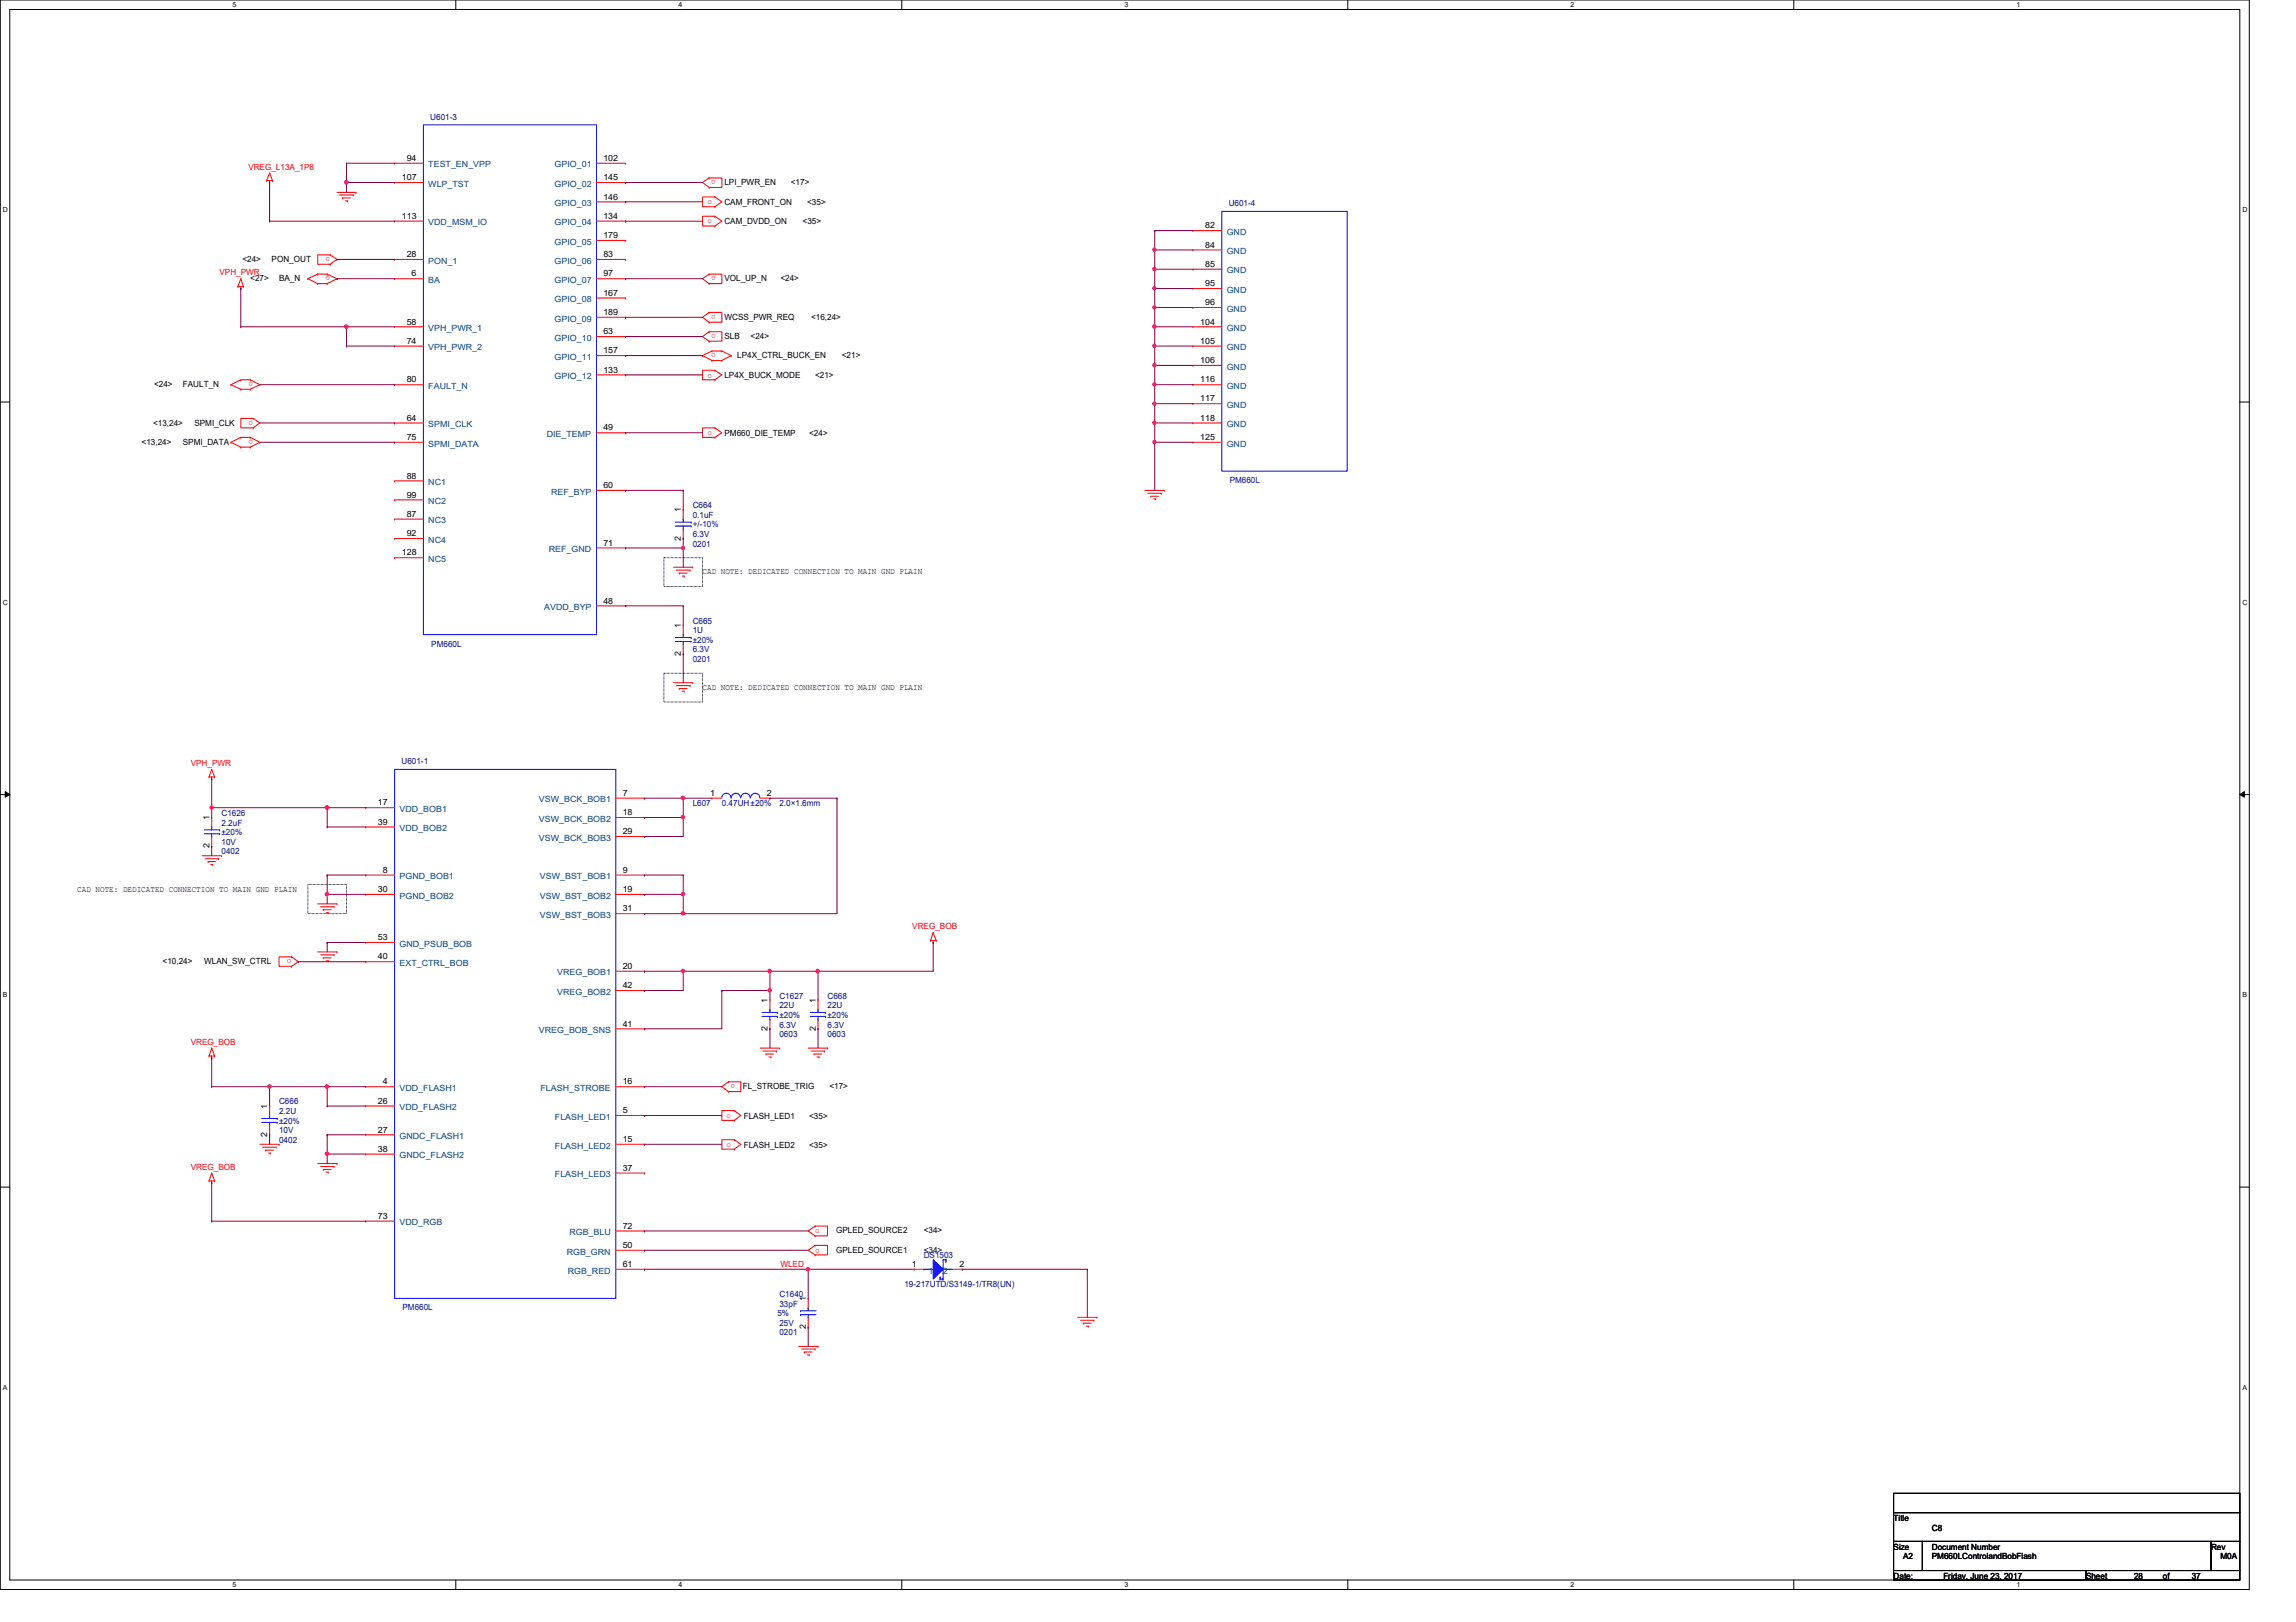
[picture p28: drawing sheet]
<svg xmlns="http://www.w3.org/2000/svg" width="297mm" height="210mm" viewBox="0 0 297 210" stroke-linecap="round" stroke-linejoin="round" font-family="sans-serif">
<defs><g id="words">
<g font-size="1.1" fill="#000080">
<text x="55.7" y="15.5">U601-3</text>
<text x="159" y="26.7">U601-4</text>
<text x="89.6" y="65.7">C664</text>
<text x="159.1" y="62.5">PM660L</text>
<text x="89.6" y="67">0.1uF</text>
<text x="89.6" y="70.7">0201</text>
<text x="89.6" y="69.5">6.3V</text>
<text x="89.6" y="68.2">+/-10%</text>
<text x="55.8" y="83.7">PM660L</text>
<text x="89.6" y="80.7">C665</text>
<text x="89.6" y="82">1U</text>
<text x="89.6" y="83.2">±20%</text>
<text x="89.6" y="85.7">0201</text>
<text x="89.6" y="84.4">6.3V</text>
<text x="51.9" y="98.8">U601-1</text>
<text x="28.7" y="105.6">C1626</text>
<text x="28.7" y="106.8">2.2uF</text>
<text x="89.6" y="104.4">L607</text>
<text x="93.4" y="104.4">0.47UH±20%</text>
<text x="100.8" y="104.4">2.0×1.6mm</text>
<text x="28.7" y="110.6">0402</text>
<text x="28.7" y="109.3">10V</text>
<text x="28.7" y="108.1">±20%</text>
<text x="100.8" y="129.2">C1627</text>
<text x="100.8" y="130.5">22U</text>
<text x="100.8" y="131.7">±20%</text>
<text x="107.1" y="129.2">C668</text>
<text x="107.1" y="130.5">22U</text>
<text x="107.1" y="131.7">±20%</text>
<text x="100.8" y="134.2">0603</text>
<text x="100.8" y="133">6.3V</text>
<text x="107.1" y="134.2">0603</text>
<text x="107.1" y="133">6.3V</text>
<text x="36.1" y="142.9">C666</text>
<text x="36.1" y="144.2">2.2U</text>
<text x="36.1" y="147.9">0402</text>
<text x="36.1" y="146.6">10V</text>
<text x="36.1" y="145.4">±20%</text>
<text x="100.8" y="167.8">C1640</text>
<text x="117" y="166.6">19-217UTD/S3149-1/TR8(UN)</text>
<text x="119.5" y="162.9">DS1503</text>
<text x="52.1" y="169.5">PM660L</text>
<text x="100.6" y="170.3">5%</text>
<text x="100.8" y="169.1">33pF</text>
<text x="100.8" y="172.8">0201</text>
<text x="100.8" y="171.5">25V</text>
</g>
<g font-size="1.1" fill="#f00">
<text x="32.1" y="22">VREG_L13A_1P8</text>
<text x="92.6" y="23.3" transform="rotate(180 92.6 23.3)">o</text>
<text x="91.5" y="26.4">o</text>
<text x="91.5" y="28.9">o</text>
<text x="28.4" y="35.6">VPH_PWR</text>
<text x="42.7" y="33.3" transform="rotate(180 42.7 33.3)">o</text>
<text x="42.7" y="35.8" transform="rotate(180 42.7 35.8)">o</text>
<text x="92.6" y="35.8" transform="rotate(180 92.6 35.8)">o</text>
<text x="92.6" y="40.8" transform="rotate(180 92.6 40.8)">o</text>
<text x="92.6" y="43.2" transform="rotate(180 92.6 43.2)">o</text>
<text x="92.6" y="45.7" transform="rotate(180 92.6 45.7)">o</text>
<text x="32.8" y="49.4" transform="rotate(180 32.8 49.4)">o</text>
<text x="91.5" y="48.9">o</text>
<text x="32.8" y="56.9" transform="rotate(180 32.8 56.9)">o</text>
<text x="32.8" y="54.4" transform="rotate(180 32.8 54.4)">o</text>
<text x="91.5" y="56.3">o</text>
<text x="24.7" y="99.1">VPH_PWR</text>
<text x="37.7" y="124.1" transform="rotate(180 37.7 124.1)">o</text>
<text x="118" y="120.3">VREG_BOB</text>
<text x="24.7" y="135.2">VREG_BOB</text>
<text x="95.1" y="140.3" transform="rotate(180 95.1 140.3)">o</text>
<text x="94" y="144.7">o</text>
<text x="94" y="148.4">o</text>
<text x="24.7" y="151.4">VREG_BOB</text>
<text x="105.4" y="159.6">o</text>
<text x="101" y="164">WLED</text>
<text x="105.4" y="162.1">o</text>
</g>
<g font-size="1.1">
<text x="52" y="23.3">107</text>
<text x="52.6" y="20.8">94</text>
<text x="78.1" y="20.8">102</text>
<text x="78.1" y="23.3">145</text>
<text x="93.7" y="24">LPI_PWR_EN</text>
<text x="102.3" y="24">&lt;17&gt;</text>
<text x="52" y="28.3">113</text>
<text x="78.1" y="25.8">146</text>
<text x="78.1" y="28.3">134</text>
<text x="93.7" y="26.5">CAM_FRONT_ON</text>
<text x="93.7" y="29">CAM_DVDD_ON</text>
<text x="103.8" y="29">&lt;35&gt;</text>
<text x="104.4" y="26.5">&lt;35&gt;</text>
<text x="155.9" y="29.5">82</text>
<text x="31.4" y="33.9">&lt;24&gt;</text>
<text x="35.1" y="33.9">PON_OUT</text>
<text x="52.6" y="33.3">28</text>
<text x="53.3" y="35.8">6</text>
<text x="78.1" y="30.8">179</text>
<text x="78.1" y="33.3">83</text>
<text x="78.1" y="35.8">97</text>
<text x="155.9" y="32">84</text>
<text x="155.9" y="34.5">85</text>
<text x="32.4" y="36.4">&lt;27&gt;</text>
<text x="36.1" y="36.4">BA_N</text>
<text x="52.6" y="42">58</text>
<text x="78.1" y="38.3">167</text>
<text x="78.1" y="40.8">189</text>
<text x="93.7" y="36.4">VOL_UP_N</text>
<text x="93.7" y="41.4">WCSS_PWR_REQ</text>
<text x="101" y="36.4">&lt;24&gt;</text>
<text x="104.9" y="41.4">&lt;16,24&gt;</text>
<text x="155.3" y="42">104</text>
<text x="155.9" y="37">95</text>
<text x="155.9" y="39.5">96</text>
<text x="52.6" y="44.5">74</text>
<text x="78.1" y="43.3">63</text>
<text x="78.1" y="45.7">157</text>
<text x="93.7" y="43.9">SLB</text>
<text x="95.4" y="46.4">LP4X_CTRL_BUCK_EN</text>
<text x="97.1" y="43.9">&lt;24&gt;</text>
<text x="108.9" y="46.4">&lt;21&gt;</text>
<text x="155.3" y="44.5">105</text>
<text x="155.3" y="47">106</text>
<text x="19.9" y="50.1">&lt;24&gt;</text>
<text x="23.7" y="50.1">FAULT_N</text>
<text x="52.6" y="49.5">80</text>
<text x="78.1" y="48.2">133</text>
<text x="93.7" y="49">LP4X_BUCK_MODE</text>
<text x="105.4" y="49">&lt;21&gt;</text>
<text x="155.3" y="49.5">116</text>
<text x="155.3" y="51.9">117</text>
<text x="18.3" y="57.5">&lt;13,24&gt;</text>
<text x="19.8" y="55.1">&lt;13,24&gt;</text>
<text x="23.7" y="57.5">SPMI_DATA</text>
<text x="25.1" y="55.1">SPMI_CLK</text>
<text x="52.6" y="54.4">64</text>
<text x="52.6" y="56.9">75</text>
<text x="78.1" y="55.7">49</text>
<text x="93.7" y="56.4">PM660_DIE_TEMP</text>
<text x="104.7" y="56.4">&lt;24&gt;</text>
<text x="155.3" y="54.4">118</text>
<text x="155.3" y="56.9">125</text>
<text x="52.6" y="61.9">88</text>
<text x="52.6" y="64.4">99</text>
<text x="78.1" y="63.2">60</text>
<text x="52" y="71.9">128</text>
<text x="52.6" y="66.9">87</text>
<text x="52.6" y="69.4">92</text>
<text x="78.1" y="70.6">71</text>
<text x="88.1" y="70" transform="rotate(-90 88.1 70)">2</text>
<text x="88.1" y="66.3" transform="rotate(-90 88.1 66.3)">1</text>
<text x="90.9" y="74.3">CAD NOTE: DEDICATED CONNECTION TO MAIN GND PLAIN</text>
<text x="78.1" y="78.1">48</text>
<text x="88.1" y="81.2" transform="rotate(-90 88.1 81.2)">1</text>
<text x="88.1" y="84.9" transform="rotate(-90 88.1 84.9)">2</text>
<text x="90.9" y="89.3">CAD NOTE: DEDICATED CONNECTION TO MAIN GND PLAIN</text>
<text x="27.1" y="106.1" transform="rotate(-90 27.1 106.1)">1</text>
<text x="48.9" y="104.2">17</text>
<text x="48.9" y="106.7">39</text>
<text x="80.6" y="103">7</text>
<text x="80.6" y="105.5">18</text>
<text x="80.6" y="107.9">29</text>
<text x="91.9" y="103">1</text>
<text x="99.2" y="103">2</text>
<text x="27.1" y="109.8" transform="rotate(-90 27.1 109.8)">2</text>
<text x="49.5" y="112.9">8</text>
<text x="80.6" y="112.9">9</text>
<text x="10" y="115.4">CAD NOTE: DEDICATED CONNECTION TO MAIN GND PLAIN</text>
<text x="48.9" y="115.4">30</text>
<text x="80.6" y="115.4">19</text>
<text x="80.6" y="117.9">31</text>
<text x="21" y="124.8">&lt;10,24&gt;</text>
<text x="26.4" y="124.8">WLAN_SW_CTRL</text>
<text x="48.9" y="121.7">53</text>
<text x="48.9" y="124.2">40</text>
<text x="80.6" y="125.4">20</text>
<text x="80.6" y="127.9">42</text>
<text x="99.3" y="129.8" transform="rotate(-90 99.3 129.8)">1</text>
<text x="105.5" y="129.8" transform="rotate(-90 105.5 129.8)">1</text>
<text x="80.6" y="132.8">41</text>
<text x="99.3" y="133.4" transform="rotate(-90 99.3 133.4)">2</text>
<text x="105.5" y="133.4" transform="rotate(-90 105.5 133.4)">2</text>
<text x="34.6" y="143.5" transform="rotate(-90 34.6 143.5)">1</text>
<text x="48.9" y="142.8">26</text>
<text x="49.5" y="140.3">4</text>
<text x="80.6" y="140.3">16</text>
<text x="96.1" y="140.9">FL_STROBE_TRIG</text>
<text x="107.3" y="140.9">&lt;17&gt;</text>
<text x="34.6" y="147.1" transform="rotate(-90 34.6 147.1)">2</text>
<text x="48.9" y="146.6">27</text>
<text x="48.9" y="149.1">38</text>
<text x="80.6" y="147.8">15</text>
<text x="80.6" y="144.1">5</text>
<text x="96.2" y="144.8">FLASH_LED1</text>
<text x="96.2" y="148.5">FLASH_LED2</text>
<text x="104.7" y="144.8">&lt;35&gt;</text>
<text x="104.7" y="148.5">&lt;35&gt;</text>
<text x="80.6" y="151.5">37</text>
<text x="48.9" y="157.7">73</text>
<text x="80.6" y="159">72</text>
<text x="80.6" y="161.5">50</text>
<text x="108.2" y="159.6">GPLED_SOURCE2</text>
<text x="119.5" y="159.6">&lt;34&gt;</text>
<text x="80.6" y="164">61</text>
<text x="108.2" y="162.1">GPLED_SOURCE1</text>
<text x="118" y="164">1</text>
<text x="119.5" y="162.1">&lt;34&gt;</text>
<text x="124.1" y="164">2</text>
<text x="104.3" y="172" transform="rotate(-90 104.3 172)">2</text>
<text x="104.3" y="168.4" transform="rotate(-90 104.3 168.4)">1</text>
<text x="245" y="196.8">Title</text>
<text x="245" y="200.5">Size</text>
<text x="246.2" y="201.8">A2</text>
<text x="249.9" y="200.5">Document Number</text>
<text x="249.9" y="201.8">PM660LControlandBobFlash</text>
<text x="249.9" y="198.1">C8</text>
<text x="286" y="200.5">Rev</text>
<text x="287.3" y="201.8">M0A</text>
<text x="245" y="204.3">Date:</text>
<text x="251.4" y="204.3">Friday, June 23, 2017</text>
<text x="269.9" y="204.3">Sheet</text>
<text x="276.1" y="204.3">28</text>
<text x="279.8" y="204.3">of</text>
<text x="283.5" y="204.3">37</text>
</g>
<g font-size="1.1" fill="#004080">
<text x="55.4" y="21.7">TEST_EN_VPP</text>
<text x="71.8" y="21.7">GPIO_01</text>
<text x="55.4" y="24.2">WLP_TST</text>
<text x="55.4" y="29.2">VDD_MSM_IO</text>
<text x="71.8" y="24.2">GPIO_02</text>
<text x="71.8" y="26.7">GPIO_03</text>
<text x="71.8" y="29.2">GPIO_04</text>
<text x="55.4" y="34.1">PON_1</text>
<text x="71.8" y="31.7">GPIO_05</text>
<text x="71.8" y="34.1">GPIO_06</text>
<text x="158.7" y="30.4">GND</text>
<text x="158.7" y="32.9">GND</text>
<text x="158.7" y="35.4">GND</text>
<text x="55.4" y="36.6">BA</text>
<text x="71.8" y="36.6">GPIO_07</text>
<text x="71.8" y="39.1">GPIO_08</text>
<text x="71.8" y="41.6">GPIO_09</text>
<text x="158.7" y="37.9">GND</text>
<text x="158.7" y="40.3">GND</text>
<text x="55.4" y="42.8">VPH_PWR_1</text>
<text x="55.4" y="45.3">VPH_PWR_2</text>
<text x="71.8" y="44.1">GPIO_10</text>
<text x="71.8" y="46.6">GPIO_11</text>
<text x="158.7" y="42.8">GND</text>
<text x="158.7" y="45.3">GND</text>
<text x="158.7" y="47.8">GND</text>
<text x="55.4" y="50.3">FAULT_N</text>
<text x="71.8" y="49.1">GPIO_12</text>
<text x="158.7" y="50.3">GND</text>
<text x="158.7" y="52.8">GND</text>
<text x="55.4" y="55.3">SPMI_CLK</text>
<text x="55.4" y="57.8">SPMI_DATA</text>
<text x="70.7" y="56.6">DIE_TEMP</text>
<text x="158.7" y="55.3">GND</text>
<text x="158.7" y="57.8">GND</text>
<text x="55.4" y="62.8">NC1</text>
<text x="55.4" y="65.2">NC2</text>
<text x="71.3" y="64">REF_BYP</text>
<text x="55.4" y="67.7">NC3</text>
<text x="55.4" y="70.2">NC4</text>
<text x="71" y="71.5">REF_GND</text>
<text x="55.4" y="72.7">NC5</text>
<text x="70.4" y="79">AVDD_BYP</text>
<text x="51.7" y="105.1">VDD_BOB1</text>
<text x="51.7" y="107.6">VDD_BOB2</text>
<text x="69.7" y="103.8">VSW_BCK_BOB1</text>
<text x="69.7" y="106.3">VSW_BCK_BOB2</text>
<text x="51.7" y="113.8">PGND_BOB1</text>
<text x="69.7" y="108.8">VSW_BCK_BOB3</text>
<text x="69.8" y="113.8">VSW_BST_BOB1</text>
<text x="51.7" y="116.3">PGND_BOB2</text>
<text x="69.8" y="116.3">VSW_BST_BOB2</text>
<text x="69.8" y="118.8">VSW_BST_BOB3</text>
<text x="51.7" y="122.5">GND_PSUB_BOB</text>
<text x="51.7" y="125">EXT_CTRL_BOB</text>
<text x="72.1" y="126.2">VREG_BOB1</text>
<text x="72.1" y="128.7">VREG_BOB2</text>
<text x="69.7" y="133.7">VREG_BOB_SNS</text>
<text x="51.7" y="141.2">VDD_FLASH1</text>
<text x="51.7" y="143.7">VDD_FLASH2</text>
<text x="69.9" y="141.2">FLASH_STROBE</text>
<text x="51.7" y="147.4">GNDC_FLASH1</text>
<text x="51.7" y="149.9">GNDC_FLASH2</text>
<text x="71.8" y="148.6">FLASH_LED2</text>
<text x="71.8" y="144.9">FLASH_LED1</text>
<text x="71.8" y="152.4">FLASH_LED3</text>
<text x="51.7" y="158.6">VDD_RGB</text>
<text x="73.7" y="159.9">RGB_BLU</text>
<text x="73.3" y="162.3">RGB_GRN</text>
<text x="73.4" y="164.8">RGB_RED</text>
<text x="120.1" y="164.8">1</text>
<text x="122" y="164.8">2</text>
</g>
<g font-size=".9">
<text x="30.1" y=".9">5</text>
<text x="87.8" y=".9">4</text>
<text x="145.5" y=".9">3</text>
<text x="203.2" y=".9">2</text>
<text x="260.9" y=".9">1</text>
<text x=".4" y="27.4">D</text>
<text x="290.1" y="27.4">D</text>
<text x=".4" y="78.2">C</text>
<text x="290.1" y="78.2">C</text>
<text x=".4" y="129">B</text>
<text x="290.1" y="129">B</text>
<text x=".4" y="179.8">A</text>
<text x="290.1" y="179.8">A</text>
<text x="30.1" y="205.4">5</text>
<text x="87.8" y="205.4">4</text>
<text x="145.5" y="205.4">3</text>
<text x="203.2" y="205.4">2</text>
<text x="260.9" y="205.4">1</text>
</g>
</g></defs>
<path d="M0 0h291v205.7h-291zM1.3 1.2h288.5v203.3h-288.5z" fill="none" stroke="#000" stroke-width=".13"/>
<g fill="#fff">
<path d="M30.1 .1h.5v1h-.5z"/>
<path d="M30.1 204.6h.5v1h-.5z"/>
</g>
<path d="M59 0v1.2M59 204.5v1.2" fill="none" stroke="#000" stroke-width=".13"/>
<g fill="#fff">
<path d="M87.8 .1h.5v1h-.5z"/>
<path d="M87.8 204.6h.5v1h-.5z"/>
</g>
<path d="M116.7 0v1.2M116.7 204.5v1.2" fill="none" stroke="#000" stroke-width=".13"/>
<g fill="#fff">
<path d="M145.5 .1h.5v1h-.5z"/>
<path d="M145.5 204.6h.5v1h-.5z"/>
</g>
<path d="M174.4 0v1.2M174.4 204.5v1.2" fill="none" stroke="#000" stroke-width=".13"/>
<g fill="#fff">
<path d="M203.2 .1h.5v1h-.5z"/>
<path d="M203.2 204.6h.5v1h-.5z"/>
</g>
<path d="M232.1 0v1.2M232.1 204.5v1.2" fill="none" stroke="#000" stroke-width=".13"/>
<g fill="#fff">
<path d="M260.9 .1h.5v1h-.5z"/>
<path d="M260.9 204.6h.5v1h-.5z"/>
<path d="M.4 26.6h.6v1h-.6z"/>
<path d="M290.1 26.6h.6v1h-.6z"/>
<path d="M.4 77.4h.6v1h-.6z"/>
<path d="M290.1 77.4h.6v1h-.6z"/>
</g>
<path d="M0 52h1.3M289.8 52h1.2" fill="none" stroke="#000" stroke-width=".13"/>
<g fill="#fff">
<path d="M.4 128.2h.6v1h-.6z"/>
<path d="M290.1 128.2h.6v1h-.6z"/>
</g>
<path d="M0 102.8h1.3M.7 102.4l.6 .4-.6 .4zM289.8 102.8l.6-.4v.8zM289.8 102.8h1.2" fill="none" stroke="#000" stroke-width=".13"/>
<path d="M.7 102.4l.6 .4-.6 .4zM289.8 102.8l.6-.4v.8z" fill="#000"/>
<g fill="#fff">
<path d="M.4 179h.5v1h-.5z"/>
<path d="M290.1 179h.6v1h-.6z"/>
</g>
<path d="M85.9 72.2h5v3.7h-5zM85.9 87.1h5v3.7h-5zM39.8 114.5h5v3.7h-5zM0 153.6h1.3M289.8 153.6h1.2M245 193.3h44.8v2.4h-44.8zM245 195.7h44.8v3.8h-44.8zM245 199.5h3.7v3.7h-3.7zM248.7 199.5h37.3v3.7h-37.3zM286 199.5h3.8v3.7h-3.8zM245 203.2h24.9v1.3h-24.9zM269.9 203.2h19.9v1.3h-19.9z" fill="none" stroke="#000" stroke-width=".13"/>
<g fill="none" stroke="#f00" stroke-width=".13">
<path d="M30.8 37.1h.1M30.8 37.1h.7M31.2 37.3h.1M31.2 36.1h.1M31.2 37.1v.2M31.2 36.1l.3 1M31.2 36.1l-.4 1M31.5 37.1h.1M34.5 23.4h.1M34.5 23.4h.8M34.9 23.6h.1M34.9 22.4h.1"/>
<path d="M34.9 23.4v.2M34.9 22.4l.4 1M34.9 22.4l-.4 1M35.3 23.4h.1M39.8 36.1h.1M39.8 36.1l1.3 .6M41.1 36.7h.1M41.1 35.5h.1M41.1 36.7h1.2M41.1 35.5l-1.3 .6M41.1 35.5h1.2M42.3 36.7h.1"/>
<path d="M42.3 35.5h.1M42.3 35.5l1.3 .6M42.7 34.2h.1M42.7 33h.1M42.7 33h-1.6v1.2h1.6M42.7 33l.9 .6-.9 .6M43.6 36.1h.1M43.6 24.9h2.5M43.6 36.1l-1.3 .6M43.9 25.2h1.8M44.3 25.6h.1M44.3 25.6h1"/>
<path d="M44.7 26h.3M45 26h.1M45.7 25.2h.1M46.1 24.9h.1M91.7 24.3h.1M91.7 23h.1M91.7 23h1.7v1.3h-1.7M91.7 36.7h.1M91.7 35.5h.1M91.7 35.5h1.7v1.2h-1.7M91.7 23l-.8 .6 .8 .7M91.7 35.5l-.8 .6 .8 .6"/>
<path d="M92.5 25.5h.1M92.5 26.8h.1M92.5 25.5h-1.6v1.3h1.6M92.5 28h.1M92.5 29.3h.1M92.5 28h-1.6v1.3h1.6M92.5 25.5l.9 .6-.9 .7M92.5 28l.9 .6-.9 .7M29.9 49.8h.1M29.9 57.2h.1M29.9 49.8l1.3 .6M29.9 57.2l1.3 .7"/>
<path d="M31.2 50.4h.1M31.2 49.1h.1M31.2 57.9h.1M31.2 56.6h.1M31.2 50.4h1.2M31.2 49.1l-1.3 .7M31.2 49.1h1.2M31.2 57.9h1.2M31.2 56.6l-1.3 .6M31.2 56.6h1.2M32.4 50.4h.1M32.4 49.1h.1"/>
<path d="M32.4 57.9h.1M32.4 56.6h.1M32.4 49.1l1.2 .7M32.4 56.6l1.2 .6M32.8 55.4h.1M32.8 54.1h.1M32.8 54.1h-1.6v1.3h1.6M32.8 54.1l.8 .6-.8 .7M33.6 49.8h.1M33.6 57.2h.1M33.6 49.8l-1.2 .6M33.6 57.2l-1.2 .7"/>
<path d="M90.9 46h.1M90.9 46l1.2 .7M91.7 41.7h.1M91.7 40.4h.1M91.7 40.4h1.7v1.3h-1.7M91.7 44.2h.1M91.7 42.9h.1M91.7 42.9h1.7v1.3h-1.7M91.7 40.4l-.8 .7 .8 .6M91.7 42.9l-.8 .7 .8 .6M92.1 46.7h.1M92.1 45.4h.1"/>
<path d="M92.1 46.7h1.3M92.1 45.4h1.3M92.1 45.4l-1.2 .6M92.5 47.9h.1M92.5 49.1h.1M92.5 47.9h-1.6v1.2h1.6M92.5 55.4h.1M92.5 56.6h.1M92.5 55.4h-1.6v1.2h1.6M92.5 47.9l.9 .6-.9 .6M92.5 55.4l.9 .6-.9 .6M93.4 46.7h.1"/>
<path d="M93.4 45.4h.1M93.4 45.4l1.2 .6M94.6 46h.1M94.6 46l-1.2 .7M87.2 73.4h2.4M87.5 73.8h1.8M87.9 74.2h.1M87.9 74.2h1M88.3 74.5h.2M88.5 74.5h.1M89.3 73.8h.1M89.6 73.4h.1"/>
<path d="M148.1 63.5h2.5M148.5 63.8h1.7M148.9 64.2h.1M148.9 64.2h1M149.3 64.6h.2M149.5 64.6h.1M150.2 63.8h.1M150.6 63.5h.1M27.4 99.6h.1M27.4 99.6l.4 .9M27.4 99.6l-.4 .9M87.2 88.3h2.4"/>
<path d="M87.5 88.7h1.8M87.9 89.1h.1M87.9 89.1h1M88.3 89.5h.2M88.5 89.5h.1M89.3 88.7h.1M89.6 88.3h.1M26.2 110.7h2.5M26.5 111.1h1.8M26.9 111.5h.1M26.9 111.5h1M27 100.5h.1"/>
<path d="M27 100.5h.8M27.3 111.9h.2M27.4 100.8h.1M27.4 100.5v.3M27.5 111.9h.1M27.8 100.5h.1M28.3 111.1h.1M28.7 110.7h.1M41.1 117h2.5M41.5 117.3h1.7M41.8 117.7h.1M41.8 117.7h1"/>
<path d="M42.2 118.1h.3M42.5 118.1h.1M43.2 117.3h.1M43.6 117h.1M27 136.7h.1M27 136.7h.8M27.4 136.9h.1M27.4 135.6h.1M27.4 136.7v.2M27.4 135.6l.4 1.1M27.4 135.6l-.4 1.1M27.8 136.7h.1"/>
<path d="M37.7 125.1h.1M37.7 123.8h.1M37.7 123.8h-1.6v1.3h1.6M37.7 123.8l.9 .7-.9 .6M41.1 123.2h2.5M41.5 123.6h1.7M41.8 124h.1M41.8 124h1M42.2 124.3h.3M42.5 124.3h.1M43.2 123.6h.1M43.6 123.2h.1"/>
<path d="M94.2 140h.1M94.2 140h1.6v1.3h-1.6M94.2 140l-.8 .6 .8 .7M98.3 135.6h2.5M98.7 136h1.8M99.1 136.4h.1M99.1 136.4h1M99.5 136.8h.2M99.7 136.8h.1M100.5 136h.1M100.8 135.6h.1M104.6 135.6h2.5"/>
<path d="M104.9 136h1.8M105.3 136.4h.1M105.3 136.4h1M105.7 136.8h.3M106 136.8h.1M106.7 136h.1M107.1 135.6h.1M120.4 121.7h.1M120.4 121.7h.7M120.7 122h.1M120.7 120.7h.1M120.7 121.7v.3"/>
<path d="M120.7 120.7l.4 1M120.7 120.7l-.3 1M121.1 121.7h.1M27 152.8h.1M27 152.8h.8M27.4 153.1h.1M27.4 151.8h.1M27.4 152.8v.3M27.4 151.8l.4 1M27.4 151.8l-.4 1M27.8 152.8h.1M33.6 148.1h2.5"/>
<path d="M34 148.5h1.7M34.4 148.8h.1M34.4 148.8h1M34.8 149.2h.2M35 149.2h.1M35.7 148.5h.1M36.1 148.1h.1M41.1 150.6h2.5M41.5 151h1.7M41.8 151.3h.1M41.8 151.3h1M42.2 151.7h.3"/>
<path d="M42.5 151.7h.1M43.2 151h.1M43.6 150.6h.1M94.2 141.3h.1M95 143.7h.1M95 145h.1M95 143.7h-1.6v1.3h1.6M95 147.5h.1M95 148.7h.1M95 147.5h-1.6v1.2h1.6M95 143.7l.8 .7-.8 .6M95 147.5l.8 .6-.8 .6"/>
<path d="M105.4 158.7h.1M105.4 159.9h.1M105.4 158.7h1.7v1.2h-1.7M105.4 158.7l-.8 .6 .8 .6M103.3 174.2h2.5M103.7 174.6h1.7M104.1 175h.1M104.1 175h1M104.4 175.3h.3M104.7 175.3h.1M105.4 174.6h.1M105.4 161.2h.1"/>
<path d="M105.4 162.4h.1M105.4 161.2h1.7v1.2h-1.7M105.4 161.2l-.8 .6 .8 .6M105.8 174.2h.1M139.4 170.5h2.5M139.8 170.9h1.7M140.2 171.2h.1M140.2 171.2h1M140.5 171.6h.3M140.8 171.6h.1M141.5 170.9h.1M141.9 170.5h.1"/>
</g>
<path d="M120.7 163l1.3 1.3-1.3 1.2z" fill="#00f"/>
<g fill="none" stroke="#00f" stroke-width=".13">
<path d="M54.8 16.2h22.4v65.9h-22.4zM158.1 27.3h16.2v33.7h-16.2zM87.4 67.6h2M87.4 68.1h2M88.4 67.2h.1M88.4 68.5h.1M88.4 67.2v.4M88.4 68.1v.4M89.4 67.6h.1M89.4 68.1h.1M51.1 99.6h28.6v68.4h-28.6zM87.4 82.5h2"/>
<path d="M87.4 83h2M88.4 82.1h.1M88.4 83.4h.1M88.4 82.1v.4M88.4 83v.4M89.4 82.5h.1M89.4 83h.1M26.4 107.4h2M26.4 107.9h2M27.4 107h.1M27.4 108.2h.1M27.4 107v.4"/>
<path d="M27.4 107.9v.3M28.4 107.4h.1M28.4 107.9h.1M93.4 103.3a.59 .59 0 0 1 .6-.6 .59 .59 0 0 1 .6 .6M94.6 103.3a.59 .59 0 0 1 .6-.6 .59 .59 0 0 1 .6 .6M95.8 103.3a.61 .61 0 0 1 .7-.6 .61 .61 0 0 1 .6 .6M97.1 103.3a.59 .59 0 0 1 .6-.6 .59 .59 0 0 1 .6 .6M98.6 131h2M98.6 131.5h2M99.6 130.7h.1M99.6 131.9h.1M99.6 130.7v.3"/>
<path d="M99.6 131.5v.4M100.6 131h.1M100.6 131.5h.1M104.8 131h2M104.8 131.5h2M105.8 130.7h.1M105.8 131.9h.1M105.8 130.7v.3M105.8 131.5v.4M106.8 131h.1M106.8 131.5h.1M33.9 144.7h2"/>
<path d="M33.9 145.2h2M34.9 144.4h.1M34.9 145.6h.1M34.9 144.4v.3M34.9 145.2v.4M35.9 144.7h.1M35.9 145.2h.1M103.6 169.6h.1M103.6 170.1h.1M103.6 169.6h2M103.6 170.1h2M104.6 169.2h.1"/>
<path d="M104.6 170.5h.1M104.6 169.2v.4M104.6 170.1v.4M119.5 164.3h.1M119.5 164.3h1.2M120.7 163l1.3 1.3-1.3 1.2zM121.6 165.5h.1M121.6 165.3h.1M121.6 165.5h.4M121.6 165.3v.2M122 164.3h.1M122 165.5h.1"/>
<path d="M122 164.3h1.2M122.4 163h.1M122.4 163.3h.1M122.4 163h-.4v2.5M122.4 163v.3"/>
</g>
<g fill="none" stroke="#f00" stroke-width=".13">
<path d="M51.1 21.1h.1M51.1 23.6h.1M51.1 28.6h.1M51.1 33.6h.1M51.1 36.1h.1M51.1 21.1h3.7M51.1 23.6h3.7M51.1 28.6h3.7M51.1 33.6h3.7M51.1 36.1h3.7M77.2 21.1h3.7M77.2 23.6h3.7"/>
<path d="M77.2 28.6h3.7M77.2 33.6h3.7M77.2 36.1h3.7M77.2 26.1h3.7M77.2 31.1h3.7M77.2 38.6h3.7M80.9 21.1h.1M80.9 23.6h.1M80.9 26.1h.1M80.9 28.6h.1M80.9 31.1h.1M80.9 33.6h.1"/>
<path d="M80.9 36.1h.1M80.9 38.6h.1M154.3 29.8h.1M154.3 32.3h.1M154.3 34.8h.1M154.3 37.3h.1M154.3 39.8h.1M154.3 29.8h3.8M154.3 32.3h3.8M154.3 34.8h3.8M154.3 37.3h3.8M154.3 39.8h3.8"/>
<path d="M51.1 42.3h.1M51.1 44.8h.1M51.1 49.8h.1M51.1 54.7h.1M51.1 57.2h.1M51.1 42.3h3.7M51.1 44.8h3.7M51.1 49.8h3.7M51.1 54.7h3.7M51.1 57.2h3.7M77.2 41.1h3.7M77.2 43.6h3.7"/>
<path d="M77.2 46h3.7M77.2 48.5h3.7M77.2 56h3.7M80.9 41.1h.1M80.9 43.6h.1M80.9 46h.1M80.9 48.5h.1M80.9 56h.1M154.3 42.3h.1M154.3 44.8h.1M154.3 47.3h.1M154.3 49.8h.1"/>
<path d="M154.3 52.2h.1M154.3 54.7h.1M154.3 57.2h.1M154.3 42.3h3.8M154.3 44.8h3.8M154.3 47.3h3.8M154.3 49.8h3.8M154.3 52.2h3.8M154.3 54.7h3.8M154.3 57.2h3.8M51.1 62.2h.1M51.1 64.7h.1"/>
<path d="M51.1 67.2h.1M51.1 69.7h.1M51.1 72.2h.1M51.1 62.2h3.7M51.1 64.7h3.7M51.1 67.2h3.7M51.1 69.7h3.7M51.1 72.2h3.7M77.2 63.5h3.7M77.2 70.9h3.7M77.2 78.4h3.7M80.9 63.5h.1"/>
<path d="M80.9 70.9h.1M80.9 78.4h.1M88.4 66h.1M88.4 69.7h.1M88.4 66v1.2M88.4 68.5v1.2M88.4 80.9h.1M88.4 84.6h.1M88.4 80.9v1.2M88.4 83.4v1.2M27.4 105.8h.1M27.4 109.5h.1"/>
<path d="M27.4 105.8v1.2M27.4 108.2v1.3M47.3 104.5h.1M47.3 107h.1M47.3 113.2h.1M47.3 115.7h.1M47.3 104.5h3.8M47.3 107h3.8M47.3 113.2h3.8M47.3 115.7h3.8M79.7 103.3h3.7M79.7 113.2h3.7"/>
<path d="M79.7 115.7h3.7M79.7 105.8h3.7M79.7 108.2h3.7M79.7 118.2h3.7M83.4 103.3h.1M83.4 105.8h.1M83.4 108.2h.1M83.4 113.2h.1M83.4 115.7h.1M83.4 118.2h.1M92.1 103.3h.1M92.1 103.3h1.3"/>
<path d="M98.3 103.3h1.3M99.6 103.3h.1M47.3 122h.1M47.3 124.5h.1M47.3 122h3.8M47.3 124.5h3.8M79.7 133.1h3.7M79.7 125.7h3.7M79.7 128.2h3.7M83.4 133.1h.1M83.4 125.7h.1M83.4 128.2h.1"/>
<path d="M99.6 129.4h.1M99.6 133.1h.1M99.6 129.4v1.3M99.6 131.9v1.2M105.8 129.4h.1M105.8 133.1h.1M105.8 129.4v1.3M105.8 131.9v1.2M34.9 143.1h.1M34.9 146.9h.1M34.9 143.1v1.3M34.9 145.6v1.3"/>
<path d="M47.3 140.6h.1M47.3 143.1h.1M47.3 146.9h.1M47.3 149.4h.1M47.3 158h.1M47.3 140.6h3.8M47.3 143.1h3.8M47.3 146.9h3.8M47.3 149.4h3.8M47.3 158h3.8M79.7 140.6h3.7M79.7 159.3h3.7"/>
<path d="M79.7 151.8h3.7M79.7 148.1h3.7M79.7 144.4h3.7M83.4 159.3h.1M83.4 151.8h.1M83.4 148.1h.1M83.4 144.4h.1M83.4 140.6h.1M79.7 164.3h3.7M79.7 161.8h3.7M83.4 161.8h.1M83.4 164.3h.1"/>
<path d="M104.6 168h.1M104.6 171.7h.1M104.6 168v1.2M104.6 170.5v1.2M118.3 164.3h.1M118.3 164.3h1.2M123.2 164.3h1.3M124.5 164.3h.1"/>
</g>
<path d="M149.4 29.8h.1M149.4 29.8v2.5" fill="none" stroke="#800040" stroke-width=".13"/>
<path d="M149.2 32.1h.3l.1 .2-.1 .2-.2 .1-.1-.1z" fill-rule="evenodd" fill="#f0f"/>
<path d="M149.2 32.1h.3l.1 .2-.1 .2-.2 .1-.1-.1z" fill="none" stroke="#f0f" stroke-width=".13"/>
<path d="M149.4 29.8h.1M149.4 32.3h.1M149.4 34.8h.1M149.4 29.8h4.9M149.4 32.3h4.9M149.4 32.3v2.5M149.4 34.8h4.9" fill="none" stroke="#800040" stroke-width=".13"/>
<path d="M149.2 34.6h.3l.1 .2-.1 .2-.2 .1-.1-.1z" fill-rule="evenodd" fill="#f0f"/>
<path d="M149.2 34.6h.3l.1 .2-.1 .2-.2 .1-.1-.1z" fill="none" stroke="#f0f" stroke-width=".13"/>
<path d="M149.4 34.8h.1M149.4 37.3h.1M149.4 34.8v5M149.4 37.3h4.9" fill="none" stroke="#800040" stroke-width=".13"/>
<path d="M149.2 39.6h.3l.1 .2-.1 .1-.2 .1-.1-.1z" fill-rule="evenodd" fill="#f0f"/>
<path d="M149.2 39.6h.3l.1 .2-.1 .1-.2 .1-.1-.1z" fill="none" stroke="#f0f" stroke-width=".13"/>
<path d="M149.2 37.1h.3l.1 .2-.1 .1-.2 .1-.1-.1z" fill-rule="evenodd" fill="#f0f"/>
<path d="M149.2 37.1h.3l.1 .2-.1 .1-.2 .1-.1-.1z" fill="none" stroke="#f0f" stroke-width=".13"/>
<path d="M149.4 39.8h.1M149.4 39.8h4.9M149.4 39.8v2.5" fill="none" stroke="#800040" stroke-width=".13"/>
<path d="M149.2 42.1h.3l.1 .1-.1 .2-.2 .1-.1-.1z" fill-rule="evenodd" fill="#f0f"/>
<path d="M149.2 42.1h.3l.1 .1-.1 .2-.2 .1-.1-.1z" fill="none" stroke="#f0f" stroke-width=".13"/>
<path d="M149.4 42.3h.1M149.4 44.8h.1M149.4 42.3h4.9M149.4 42.3v5M149.4 44.8h4.9" fill="none" stroke="#800040" stroke-width=".13"/>
<path d="M149.2 44.6h.3l.1 .1-.1 .2-.2 .1-.1-.1z" fill-rule="evenodd" fill="#f0f"/>
<path d="M149.2 44.6h.3l.1 .1-.1 .2-.2 .1-.1-.1z" fill="none" stroke="#f0f" stroke-width=".13"/>
<path d="M149.4 47.3h.1M149.4 47.3h4.9M149.4 47.3v2.5" fill="none" stroke="#800040" stroke-width=".13"/>
<path d="M149.2 49.6h.3l.1 .1-.1 .2-.2 .1-.1-.1z" fill-rule="evenodd" fill="#f0f"/>
<path d="M149.2 49.6h.3l.1 .1-.1 .2-.2 .1-.1-.1z" fill="none" stroke="#f0f" stroke-width=".13"/>
<path d="M149.2 47.1h.3l.1 .1-.1 .2-.2 .1-.1-.1z" fill-rule="evenodd" fill="#f0f"/>
<path d="M149.2 47.1h.3l.1 .1-.1 .2-.2 .1-.1-.1z" fill="none" stroke="#f0f" stroke-width=".13"/>
<path d="M149.4 49.8h.1M149.4 52.2h.1M149.4 49.8h4.9M149.4 49.8v4.9M149.4 52.2h4.9" fill="none" stroke="#800040" stroke-width=".13"/>
<path d="M149.2 54.5h.3l.1 .2-.1 .2h-.2h-.1z" fill-rule="evenodd" fill="#f0f"/>
<path d="M149.2 54.5h.3l.1 .2-.1 .2h-.2h-.1z" fill="none" stroke="#f0f" stroke-width=".13"/>
<path d="M149.2 52.1h.3l.1 .1-.1 .2-.2 .1-.1-.1z" fill-rule="evenodd" fill="#f0f"/>
<path d="M149.2 52.1h.3l.1 .1-.1 .2-.2 .1-.1-.1z" fill="none" stroke="#f0f" stroke-width=".13"/>
<path d="M149.4 54.7h.1M149.4 54.7h4.9M149.4 54.7v2.5" fill="none" stroke="#800040" stroke-width=".13"/>
<path d="M149.2 57h.3l.1 .2-.1 .2h-.2h-.1z" fill-rule="evenodd" fill="#f0f"/>
<path d="M149.2 57h.3l.1 .2-.1 .2h-.2h-.1z" fill="none" stroke="#f0f" stroke-width=".13"/>
<path d="M44.8 21.1h.1M44.8 21.1v2.5M149.4 57.2h.1M149.4 57.2h4.9M149.4 57.2v6.3" fill="none" stroke="#800040" stroke-width=".13"/>
<path d="M44.6 23.4h.4v.2v.2h-.2h-.2z" fill-rule="evenodd" fill="#f0f"/>
<path d="M44.6 23.4h.4v.2v.2h-.2h-.2z" fill="none" stroke="#f0f" stroke-width=".13"/>
<g fill="none" stroke="#800040" stroke-width=".13">
<path d="M31.2 37.3h.1M31.2 37.3v5M34.9 23.6h.1M34.9 28.6h.1M34.9 23.6v5M34.9 28.6h16.2M43.6 33.6h.1M43.6 36.1h.1M43.6 33.6h7.5M43.6 36.1h7.5M44.8 21.1h.1M44.8 23.6h.1"/>
<path d="M44.8 21.1h6.3M44.8 23.6h6.3M44.8 23.6v1.3M31.2 42.3h.1M31.2 42.3h13.6"/>
</g>
<path d="M44.6 42.1h.4v.1v.2l-.2 .1-.2-.1z" fill-rule="evenodd" fill="#f0f"/>
<path d="M44.6 42.1h.4v.1v.2l-.2 .1-.2-.1z" fill="none" stroke="#f0f" stroke-width=".13"/>
<g fill="none" stroke="#800040" stroke-width=".13">
<path d="M80.9 23.6h.1M80.9 26.1h.1M80.9 28.6h.1M80.9 36.1h.1M80.9 23.6h10M80.9 26.1h10M80.9 28.6h10M80.9 36.1h10M33.6 49.8h17.5M33.6 54.7h17.5M33.6 57.2h17.5M44.8 44.8h.1"/>
<path d="M44.8 42.3h.1M44.8 44.8h6.3M44.8 42.3v2.5M44.8 42.3h6.3M51.1 49.8h.1M51.1 54.7h.1M51.1 57.2h.1M80.9 41.1h.1M80.9 43.6h.1M80.9 46h.1M80.9 48.5h.1M80.9 56h.1"/>
<path d="M80.9 41.1h10M80.9 43.6h10M80.9 46h10M80.9 48.5h10M80.9 56h10M80.9 63.5h.1M80.9 70.9h.1M80.9 63.5h7.5M80.9 70.9h7.5M88.4 69.7h.1M88.4 63.5h.1M88.4 70.9h.1"/>
<path d="M88.4 63.5v2.5M88.4 69.7v3.7M88.4 84.6h.1M88.4 84.6v3.7"/>
</g>
<path d="M88.2 70.8h.3l.1 .1-.1 .1-.2 .1-.1-.1z" fill-rule="evenodd" fill="#f0f"/>
<path d="M88.2 70.8h.3l.1 .1-.1 .1-.2 .1-.1-.1z" fill="none" stroke="#f0f" stroke-width=".13"/>
<path d="M80.9 78.4h.1M80.9 78.4h7.5M88.4 78.4h.1M88.4 78.4v2.5M27.4 104.5h.1M27.4 104.5h14.9" fill="none" stroke="#800040" stroke-width=".13"/>
<path d="M42.1 104.3h.4v.2v.2h-.2h-.2z" fill-rule="evenodd" fill="#f0f"/>
<path d="M42.1 104.3h.4v.2v.2h-.2h-.2z" fill="none" stroke="#f0f" stroke-width=".13"/>
<path d="M27.4 100.8h.1M27.4 100.8v3.7" fill="none" stroke="#800040" stroke-width=".13"/>
<path d="M27.2 104.3h.3l.1 .2-.1 .2h-.1h-.2z" fill-rule="evenodd" fill="#f0f"/>
<path d="M27.2 104.3h.3l.1 .2-.1 .2h-.1h-.2z" fill="none" stroke="#f0f" stroke-width=".13"/>
<g fill="none" stroke="#800040" stroke-width=".13">
<path d="M27.4 104.5h.1M27.4 109.5h.1M27.4 104.5v1.3M27.4 109.5v1.2M42.3 107h.1M42.3 104.5h.1M42.3 113.2h.1M42.3 115.7h.1M42.3 107h5M42.3 104.5v2.5M42.3 113.2v3.8M42.3 104.5h5"/>
<path d="M42.3 113.2h5M42.3 115.7h5"/>
</g>
<path d="M42.1 115.5h.4v.2v.2l-.2 .1-.2-.1z" fill-rule="evenodd" fill="#f0f"/>
<path d="M42.1 115.5h.4v.2v.2l-.2 .1-.2-.1z" fill="none" stroke="#f0f" stroke-width=".13"/>
<path d="M38.6 124.5h.1M38.6 124.5h8.7M42.3 122h.1M42.3 122h5M42.3 122v1.2M34.9 146.9h.1M34.9 146.9v1.2M42.3 146.9h.1M42.3 146.9v2.5" fill="none" stroke="#800040" stroke-width=".13"/>
<path d="M42.1 149.2h.4v.1v.1l-.2 .1-.2-.1z" fill-rule="evenodd" fill="#f0f"/>
<path d="M42.1 149.2h.4v.1v.1l-.2 .1-.2-.1z" fill="none" stroke="#f0f" stroke-width=".13"/>
<path d="M34.9 140.6h.1M34.9 140.6h7.4M42.3 146.9h.1M42.3 149.4h.1M42.3 146.9h5M42.3 149.4h5M42.3 149.4v1.2" fill="none" stroke="#800040" stroke-width=".13"/>
<path d="M42.1 140.4h.4v.2v.2h-.2h-.2z" fill-rule="evenodd" fill="#f0f"/>
<path d="M42.1 140.4h.4v.2v.2h-.2h-.2z" fill="none" stroke="#f0f" stroke-width=".13"/>
<path d="M34.7 140.4h.3l.1 .2-.1 .2h-.2h-.1z" fill-rule="evenodd" fill="#f0f"/>
<path d="M34.7 140.4h.3l.1 .2-.1 .2h-.2h-.1z" fill="none" stroke="#f0f" stroke-width=".13"/>
<g fill="none" stroke="#800040" stroke-width=".13">
<path d="M83.4 103.3h.1M83.4 103.3h5M88.4 103.3h.1M88.4 103.3v2.5M27.4 136.9h.1M27.4 136.9v3.7M27.4 140.6h.1M27.4 153.1h.1M27.4 158h.1M27.4 140.6h7.5M27.4 153.1v4.9M27.4 158h19.9"/>
<path d="M34.9 140.6h.1M34.9 140.6v2.5M42.3 143.1h.1M42.3 140.6h.1M42.3 143.1h5M42.3 140.6v2.5M42.3 140.6h5"/>
</g>
<path d="M88.2 105.6h.3l.1 .1-.1 .2-.2 .1-.1-.1z" fill-rule="evenodd" fill="#f0f"/>
<path d="M88.2 105.6h.3l.1 .1-.1 .2-.2 .1-.1-.1z" fill="none" stroke="#f0f" stroke-width=".13"/>
<path d="M88.2 103.1h.3l.1 .2-.1 .1-.2 .1-.1-.1z" fill-rule="evenodd" fill="#f0f"/>
<path d="M88.2 103.1h.3l.1 .2-.1 .1-.2 .1-.1-.1z" fill="none" stroke="#f0f" stroke-width=".13"/>
<g fill="none" stroke="#800040" stroke-width=".13">
<path d="M83.4 108.2h.1M83.4 105.8h.1M83.4 118.2h.1M83.4 113.2h.1M83.4 105.8h5M83.4 113.2h5M88.4 103.3h.1M88.4 105.8h.1M88.4 113.2h.1M88.4 118.2h.1M88.4 105.8v2.4h-5M88.4 103.3h3.7"/>
<path d="M88.4 113.2v2.5M99.6 103.3h.1M99.6 103.3h8.7M108.3 103.3h.1M108.3 103.3v14.9h-24.9"/>
</g>
<path d="M88.2 118h.3l.1 .2-.1 .1-.2 .1-.1-.1z" fill-rule="evenodd" fill="#f0f"/>
<path d="M88.2 118h.3l.1 .2-.1 .1-.2 .1-.1-.1z" fill="none" stroke="#f0f" stroke-width=".13"/>
<path d="M83.4 115.7h.1M83.4 115.7h5M88.4 115.7h.1M88.4 115.7v2.5" fill="none" stroke="#800040" stroke-width=".13"/>
<path d="M88.2 115.5h.3l.1 .2-.1 .2-.2 .1-.1-.1z" fill-rule="evenodd" fill="#f0f"/>
<path d="M88.2 115.5h.3l.1 .2-.1 .2-.2 .1-.1-.1z" fill="none" stroke="#f0f" stroke-width=".13"/>
<path d="M83.4 125.7h.1M83.4 125.7h5M99.6 133.1h.1M99.6 133.1v2.5M105.8 133.1h.1M105.8 125.7h.1M105.8 125.7v3.7M105.8 133.1v2.5M120.7 122h.1M120.7 122v3.7h-14.9" fill="none" stroke="#800040" stroke-width=".13"/>
<path d="M105.6 125.5h.3l.1 .1-.1 .2-.1 .1-.2-.1z" fill-rule="evenodd" fill="#f0f"/>
<path d="M105.6 125.5h.3l.1 .1-.1 .2-.1 .1-.2-.1z" fill="none" stroke="#f0f" stroke-width=".13"/>
<path d="M83.4 128.2h.1M88.4 125.7h.1M88.4 125.7h17.4M88.4 125.7v2.5h-5M99.6 125.7h.1M99.6 125.7v2.5" fill="none" stroke="#800040" stroke-width=".13"/>
<path d="M99.4 125.5h.3l.1 .1-.1 .2-.1 .1-.2-.1z" fill-rule="evenodd" fill="#f0f"/>
<path d="M99.4 125.5h.3l.1 .1-.1 .2-.1 .1-.2-.1z" fill="none" stroke="#f0f" stroke-width=".13"/>
<path d="M88.2 125.5h.3l.1 .1-.1 .2-.2 .1-.1-.1z" fill-rule="evenodd" fill="#f0f"/>
<path d="M88.2 125.5h.3l.1 .1-.1 .2-.2 .1-.1-.1z" fill="none" stroke="#f0f" stroke-width=".13"/>
<path d="M83.4 133.1h.1M93.4 128.2h.1M93.4 128.2v4.9h-10M93.4 128.2h6.2M99.6 128.2h.1M99.6 128.2v1.2" fill="none" stroke="#800040" stroke-width=".13"/>
<path d="M99.4 128h.3l.1 .1-.1 .2-.1 .1-.2-.1z" fill-rule="evenodd" fill="#f0f"/>
<path d="M99.4 128h.3l.1 .1-.1 .2-.1 .1-.2-.1z" fill="none" stroke="#f0f" stroke-width=".13"/>
<g fill="none" stroke="#800040" stroke-width=".13">
<path d="M83.4 148.1h.1M83.4 144.4h.1M83.4 140.6h.1M83.4 159.3h.1M83.4 148.1h10M83.4 144.4h10M83.4 140.6h10M83.4 159.3h21.2M83.4 161.8h.1M83.4 161.8h21.2M104.6 164.3h.1M104.6 164.3v3.7"/>
<path d="M104.6 164.3h13.7"/>
</g>
<path d="M104.4 164.1h.3l.1 .2-.1 .1-.2 .1-.1-.1z" fill-rule="evenodd" fill="#f0f"/>
<path d="M104.4 164.1h.3l.1 .2-.1 .1-.2 .1-.1-.1z" fill="none" stroke="#f0f" stroke-width=".13"/>
<path d="M83.4 164.3h.1M83.4 164.3h21.2M104.6 171.7h.1M104.6 171.7v2.5M124.5 164.3h.1M124.5 164.3h16.2M140.7 164.3h.1M140.7 164.3v6.2" fill="none" stroke="#800040" stroke-width=".13"/>
<path d="M149.2 32.1h.3l.1 .2-.1 .2-.2 .1-.1-.1z" fill-rule="evenodd" fill="#f0f"/>
<path d="M149.2 32.1h.3l.1 .2-.1 .2-.2 .1-.1-.1z" fill="none" stroke="#f0f" stroke-width=".13"/>
<path d="M149.2 34.6h.3l.1 .2-.1 .2-.2 .1-.1-.1z" fill-rule="evenodd" fill="#f0f"/>
<path d="M149.2 34.6h.3l.1 .2-.1 .2-.2 .1-.1-.1z" fill="none" stroke="#f0f" stroke-width=".13"/>
<path d="M149.2 39.6h.3l.1 .2-.1 .1-.2 .1-.1-.1z" fill-rule="evenodd" fill="#f0f"/>
<path d="M149.2 39.6h.3l.1 .2-.1 .1-.2 .1-.1-.1z" fill="none" stroke="#f0f" stroke-width=".13"/>
<path d="M149.2 37.1h.3l.1 .2-.1 .1-.2 .1-.1-.1z" fill-rule="evenodd" fill="#f0f"/>
<path d="M149.2 37.1h.3l.1 .2-.1 .1-.2 .1-.1-.1z" fill="none" stroke="#f0f" stroke-width=".13"/>
<path d="M149.2 42.1h.3l.1 .1-.1 .2-.2 .1-.1-.1z" fill-rule="evenodd" fill="#f0f"/>
<path d="M149.2 42.1h.3l.1 .1-.1 .2-.2 .1-.1-.1z" fill="none" stroke="#f0f" stroke-width=".13"/>
<path d="M149.2 44.6h.3l.1 .1-.1 .2-.2 .1-.1-.1z" fill-rule="evenodd" fill="#f0f"/>
<path d="M149.2 44.6h.3l.1 .1-.1 .2-.2 .1-.1-.1z" fill="none" stroke="#f0f" stroke-width=".13"/>
<path d="M149.2 49.6h.3l.1 .1-.1 .2-.2 .1-.1-.1z" fill-rule="evenodd" fill="#f0f"/>
<path d="M149.2 49.6h.3l.1 .1-.1 .2-.2 .1-.1-.1z" fill="none" stroke="#f0f" stroke-width=".13"/>
<path d="M149.2 47.1h.3l.1 .1-.1 .2-.2 .1-.1-.1z" fill-rule="evenodd" fill="#f0f"/>
<path d="M149.2 47.1h.3l.1 .1-.1 .2-.2 .1-.1-.1z" fill="none" stroke="#f0f" stroke-width=".13"/>
<path d="M149.2 54.5h.3l.1 .2-.1 .2h-.2h-.1z" fill-rule="evenodd" fill="#f0f"/>
<path d="M149.2 54.5h.3l.1 .2-.1 .2h-.2h-.1z" fill="none" stroke="#f0f" stroke-width=".13"/>
<path d="M149.2 52.1h.3l.1 .1-.1 .2-.2 .1-.1-.1z" fill-rule="evenodd" fill="#f0f"/>
<path d="M149.2 52.1h.3l.1 .1-.1 .2-.2 .1-.1-.1z" fill="none" stroke="#f0f" stroke-width=".13"/>
<path d="M149.2 57h.3l.1 .2-.1 .2h-.2h-.1z" fill-rule="evenodd" fill="#f0f"/>
<path d="M149.2 57h.3l.1 .2-.1 .2h-.2h-.1z" fill="none" stroke="#f0f" stroke-width=".13"/>
<path d="M44.6 23.4h.4v.2v.2h-.2h-.2z" fill-rule="evenodd" fill="#f0f"/>
<path d="M44.6 23.4h.4v.2v.2h-.2h-.2z" fill="none" stroke="#f0f" stroke-width=".13"/>
<path d="M44.6 42.1h.4v.1v.2l-.2 .1-.2-.1z" fill-rule="evenodd" fill="#f0f"/>
<path d="M44.6 42.1h.4v.1v.2l-.2 .1-.2-.1z" fill="none" stroke="#f0f" stroke-width=".13"/>
<path d="M88.2 70.8h.3l.1 .1-.1 .1-.2 .1-.1-.1z" fill-rule="evenodd" fill="#f0f"/>
<path d="M88.2 70.8h.3l.1 .1-.1 .1-.2 .1-.1-.1z" fill="none" stroke="#f0f" stroke-width=".13"/>
<path d="M42.1 104.3h.4v.2v.2h-.2h-.2z" fill-rule="evenodd" fill="#f0f"/>
<path d="M42.1 104.3h.4v.2v.2h-.2h-.2z" fill="none" stroke="#f0f" stroke-width=".13"/>
<path d="M27.2 104.3h.3l.1 .2-.1 .2h-.1h-.2z" fill-rule="evenodd" fill="#f0f"/>
<path d="M27.2 104.3h.3l.1 .2-.1 .2h-.1h-.2z" fill="none" stroke="#f0f" stroke-width=".13"/>
<path d="M42.1 115.5h.4v.2v.2l-.2 .1-.2-.1z" fill-rule="evenodd" fill="#f0f"/>
<path d="M42.1 115.5h.4v.2v.2l-.2 .1-.2-.1z" fill="none" stroke="#f0f" stroke-width=".13"/>
<path d="M42.1 149.2h.4v.1v.1l-.2 .1-.2-.1z" fill-rule="evenodd" fill="#f0f"/>
<path d="M42.1 149.2h.4v.1v.1l-.2 .1-.2-.1z" fill="none" stroke="#f0f" stroke-width=".13"/>
<path d="M42.1 140.4h.4v.2v.2h-.2h-.2z" fill-rule="evenodd" fill="#f0f"/>
<path d="M42.1 140.4h.4v.2v.2h-.2h-.2z" fill="none" stroke="#f0f" stroke-width=".13"/>
<path d="M34.7 140.4h.3l.1 .2-.1 .2h-.2h-.1z" fill-rule="evenodd" fill="#f0f"/>
<path d="M34.7 140.4h.3l.1 .2-.1 .2h-.2h-.1z" fill="none" stroke="#f0f" stroke-width=".13"/>
<path d="M88.2 105.6h.3l.1 .1-.1 .2-.2 .1-.1-.1z" fill-rule="evenodd" fill="#f0f"/>
<path d="M88.2 105.6h.3l.1 .1-.1 .2-.2 .1-.1-.1z" fill="none" stroke="#f0f" stroke-width=".13"/>
<path d="M88.2 103.1h.3l.1 .2-.1 .1-.2 .1-.1-.1z" fill-rule="evenodd" fill="#f0f"/>
<path d="M88.2 103.1h.3l.1 .2-.1 .1-.2 .1-.1-.1z" fill="none" stroke="#f0f" stroke-width=".13"/>
<path d="M88.2 118h.3l.1 .2-.1 .1-.2 .1-.1-.1z" fill-rule="evenodd" fill="#f0f"/>
<path d="M88.2 118h.3l.1 .2-.1 .1-.2 .1-.1-.1z" fill="none" stroke="#f0f" stroke-width=".13"/>
<path d="M88.2 115.5h.3l.1 .2-.1 .2-.2 .1-.1-.1z" fill-rule="evenodd" fill="#f0f"/>
<path d="M88.2 115.5h.3l.1 .2-.1 .2-.2 .1-.1-.1z" fill="none" stroke="#f0f" stroke-width=".13"/>
<path d="M105.6 125.5h.3l.1 .1-.1 .2-.1 .1-.2-.1z" fill-rule="evenodd" fill="#f0f"/>
<path d="M105.6 125.5h.3l.1 .1-.1 .2-.1 .1-.2-.1z" fill="none" stroke="#f0f" stroke-width=".13"/>
<path d="M99.4 125.5h.3l.1 .1-.1 .2-.1 .1-.2-.1z" fill-rule="evenodd" fill="#f0f"/>
<path d="M99.4 125.5h.3l.1 .1-.1 .2-.1 .1-.2-.1z" fill="none" stroke="#f0f" stroke-width=".13"/>
<path d="M88.2 125.5h.3l.1 .1-.1 .2-.2 .1-.1-.1z" fill-rule="evenodd" fill="#f0f"/>
<path d="M88.2 125.5h.3l.1 .1-.1 .2-.2 .1-.1-.1z" fill="none" stroke="#f0f" stroke-width=".13"/>
<path d="M99.4 128h.3l.1 .1-.1 .2-.1 .1-.2-.1z" fill-rule="evenodd" fill="#f0f"/>
<path d="M99.4 128h.3l.1 .1-.1 .2-.1 .1-.2-.1z" fill="none" stroke="#f0f" stroke-width=".13"/>
<path d="M104.4 164.1h.3l.1 .2-.1 .1-.2 .1-.1-.1z" fill-rule="evenodd" fill="#f0f"/>
<path d="M104.4 164.1h.3l.1 .2-.1 .1-.2 .1-.1-.1z" fill="none" stroke="#f0f" stroke-width=".13"/>
<use href="#words"/>
</svg>
